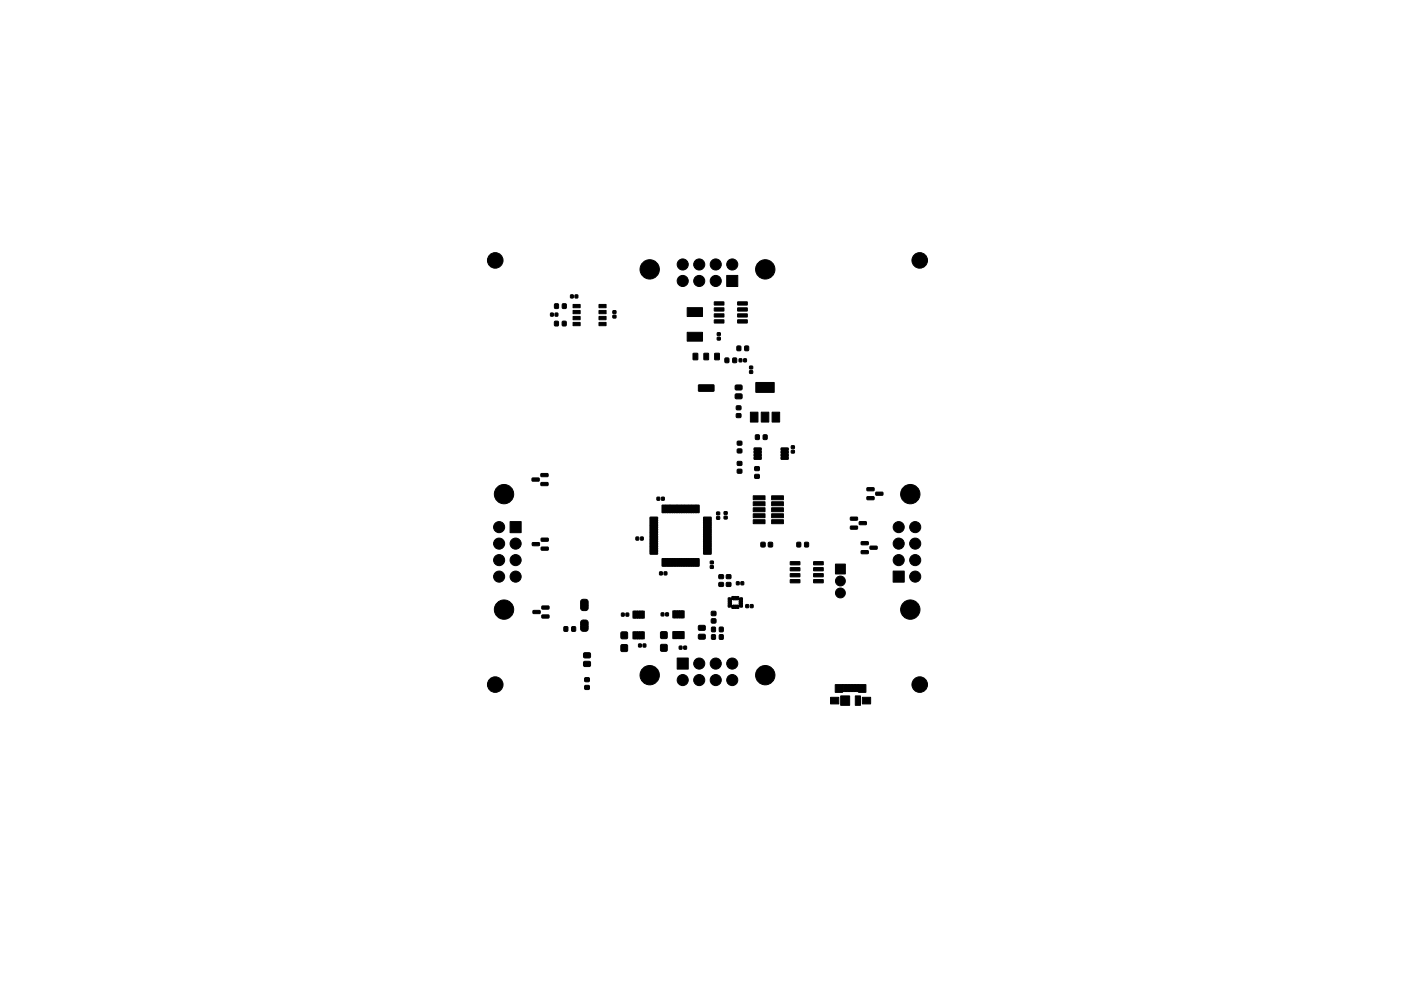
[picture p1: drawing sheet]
<svg xmlns="http://www.w3.org/2000/svg" width="297mm" height="210mm" viewBox="0 0 297 210" stroke-linecap="round" stroke-linejoin="round" font-family="sans-serif">
<g fill="#000" stroke="#000" stroke-width=".21">
<path d="M116.7 66.4h.6v.7h-.6zM117.7 66.4h.6v.7h-.6zM117.6 68.2h.8v.9h-.8zM117.6 64.5h.8v.9h-.8zM119.2 68.2h.8v.9h-.8zM119.3 64.5h.7v.9h-.7zM121.5 64.6h1.5v.7h-1.5zM121.5 65.9h1.5v.6l-1.5 .1zM121.5 67.1h1.5v.7h-1.5zM121.5 68.4h1.5v.7h-1.5zM121 62.6h.5v.6h-.5zM121.9 62.6h.6v.6h-.6z"/>
<path d="M127 68.4h1.5v.7h-1.5zM127 67.1h1.5v.7h-1.5zM127 65.9h1.5v.6l-1.5 .1zM127 64.6h1.5v.7h-1.5zM130 65.9h.6v.6h-.6zM130 66.9h.6v.5h-.6zM147 75h.9v1.3h-.9zM145.7 65.3h3.2v1.8l-3.2 .1zM145.7 70.5h3.2v1.9h-3.2zM149.3 75h.9v1.3h-.9zM151.5 64.1l1.9-.1 .1 .7h-2zM151.5 65.3h1.9l.1 .6-2 .1z"/>
<path d="M151.5 66.6h1.9l.1 .6-2 .1zM151.5 67.9l1.9-.1 .1 .7h-2zM152.1 71.6h.6v.5h-.6zM152.1 70.6h.6v.6h-.6zM151.5 75h1v1.3h-1zM153.7 76h.8v.9h-.8zM156.3 73.5h.7v.9h-.7zM155.4 76h.7v.9h-.7zM156.4 67.9l2-.1v.7h-2zM156.4 66.6h2v.6l-2 .1zM156.4 65.3h2v.6l-2 .1zM156.4 64.1l2-.1v.7h-2z"/>
<path d="M154.1 58.4h2.3v2.4h-2.3zM156.7 76.1h.6v.7h-.6zM157.7 76.1h.5v.7h-.5zM157.9 73.5h.8v.9h-.8zM158.9 78.7h.7v.5h-.7zM158.9 77.7h.7v.5h-.7zM148.1 81.7l3.2-.1 .1 1.3-.2 .1h-3zM156 83.6h1.2l.2 .2-.1 .7-.2 .1h-1.1l-.2-.3zM156 81.7h1.2l.2 .3-.1 .6-.2 .1h-1.1l-.2-.2zM156.1 86.1h1v.8h-1zM156.1 87.8h1v.8h-1zM156.3 93.6h1v.8h-1z"/>
<path d="M156.3 95.3h1v.8h-1zM156.3 97.9h1v.8h-1zM156.3 99.6h1v.8h-1zM159.1 87.5h1.6v2h-1.6zM159.9 95.1l1.4-.1 .1 .4-1.5 .1zM159.9 95.7h1.4l.1 .4-1.5 .1zM159.9 96.4l1.4-.1 .1 .4-1.5 .1zM159.9 97h1.4l.1 .4-1.5 .1zM160.2 92.3h.8v.9h-.8zM160.3 81.2h3.8v2h-3.8zM160 99h1v.8h-1zM159.9 96.8h1.5l-.1 .2h-1.4z"/>
<path d="M159.9 96.2l1.5-.1-.1 .2h-1.4zM159.9 95.5h1.5l-.1 .2h-1.4zM161.4 87.5h1.6v2h-1.6zM161.8 92.3h.8v.9h-.8zM163.7 87.5h1.6v2h-1.6zM165.6 97h1.5v.4l-1.4 .1zM165.6 96.4l1.5-.1v.4l-1.4 .1zM165.6 95.7h1.5v.4l-1.4 .1zM165.6 95.1l1.5-.1v.4l-1.4 .1zM165.7 96.8h1.4v.2h-1.5zM165.7 96.2l1.4-.1v.2h-1.5zM165.7 95.5h1.4v.2h-1.5z"/>
<path d="M167.8 95.6h.6v.5h-.6zM167.8 94.6h.6v.5h-.6zM108.2 110.7h2.3v2.3h-2.3zM112.8 101.5l1.4-.1 .1 .6-.2 .1h-1.2zM112.9 115.2l1.4-.1 .1 .6-.2 .1h-1.3zM114.7 102.4h1.4l.1 .5-.2 .1h-1.2zM114.7 100.5h1.4l.1 .5-.2 .1h-1.2zM114.8 116.1h1.4l.1 .5-.2 .1h-1.3zM114.8 114.2h1.4l.1 .5-.2 .1h-1.3zM134.8 114h.6v.6h-.6zM135.8 114h.6v.6h-.6zM137.8 109.7h1.5l.2 .3-.2 .1h-1.4z"/>
<path d="M137.8 110.2h1.5l.2 .3-.2 .1h-1.4zM137.8 110.7h1.5l.2 .3-.2 .1h-1.4zM137.8 111.2h1.5l.2 .3-.2 .1h-1.4zM137.8 111.7h1.5l.2 .3-.2 .1h-1.4zM137.8 112.2h1.5l.2 .3-.2 .1h-1.4zM137.8 112.7h1.5l.2 .3-.2 .1h-1.4zM137.8 113.2h1.5l.2 .3-.2 .1h-1.4zM137.8 113.7h1.5l.2 .3-.2 .1h-1.4zM137.8 114.2h1.5l.2 .3-.2 .1h-1.4zM137.8 114.7h1.5l.2 .3-.2 .1h-1.4zM137.8 115.2h1.5l.2 .3-.2 .1h-1.4zM137.8 115.7h1.5l.2 .3-.2 .1h-1.4z"/>
<path d="M137.8 116.2h1.5l.2 .3-.2 .1h-1.4zM137.8 116.7h1.5l.2 .3-.2 .1h-1.4zM137.8 117.2h1.5l.2 .3-.2 .1h-1.4zM137.8 117.1h1.6v.1h-1.6zM137.8 116.6h1.6v.1h-1.6zM137.8 116.1h1.6v.1h-1.6zM137.8 115.6h1.6v.1h-1.6zM137.8 115.1h1.6v.1h-1.6zM137.8 114.6h1.6v.1h-1.6zM137.8 114.1h1.6v.1h-1.6zM137.8 113.6h1.6v.1h-1.6zM137.8 113.1h1.6v.1h-1.6z"/>
<path d="M137.8 112.6h1.6v.1h-1.6zM137.8 112.1h1.6v.1h-1.6zM137.8 111.6h1.6v.1h-1.6zM137.8 111.1h1.6v.1h-1.6zM137.8 110.6h1.6v.1h-1.6zM137.8 110.1h1.6v.1h-1.6zM139.3 105.5h.6v.6h-.6zM140.4 118.5l.4 .1v1.4l-.2 .1-.3-.1zM140.4 107.2l.4 .1v1.4l-.2 .1-.3-.1zM140.7 118.5h.2v1.6h-.2zM140.7 107.2h.2v1.6h-.2zM140.9 118.5l.4 .1v1.4l-.2 .1-.3-.1z"/>
<path d="M140.9 107.2l.4 .1v1.4l-.2 .1-.3-.1zM140.3 105.5h.5v.6h-.5zM141.2 118.5h.2v1.6h-.2zM141.2 107.2h.2v1.6h-.2zM141.4 118.5l.4 .1v1.4l-.2 .1-.3-.1zM141.4 107.2l.4 .1v1.4l-.2 .1-.3-.1zM141.7 118.5h.2v1.6h-.2zM141.7 107.2h.2v1.6h-.2zM141.9 118.5l.4 .1v1.4l-.2 .1-.3-.1zM141.9 107.2l.4 .1v1.4l-.2 .1-.3-.1zM142.2 118.5h.2v1.6h-.2zM142.2 107.2h.2v1.6h-.2z"/>
<path d="M142.4 118.5l.4 .1v1.4l-.2 .1-.3-.1zM142.4 107.2l.4 .1v1.4l-.2 .1-.3-.1zM142.7 118.5h.2v1.6h-.2zM142.7 107.2h.2v1.6h-.2zM142.9 118.5l.4 .1v1.4l-.2 .1-.3-.1zM142.9 107.2l.4 .1v1.4l-.2 .1-.3-.1zM143.2 118.5h.2v1.6h-.2zM143.2 107.2h.2v1.6h-.2zM143.4 118.5l.4 .1v1.4l-.2 .1-.3-.1zM143.4 107.2l.4 .1v1.4l-.2 .1-.3-.1zM143.7 118.5h.2v1.6h-.2zM143.7 107.2h.2v1.6h-.2z"/>
<path d="M143.9 118.5l.4 .1v1.4l-.2 .1-.3-.1zM143.9 107.2l.4 .1v1.4l-.2 .1-.3-.1zM144.2 118.5h.2v1.6h-.2zM144.2 107.2h.2v1.6h-.2zM144.4 118.5l.4 .1v1.4l-.2 .1-.3-.1zM144.4 107.2l.4 .1v1.4l-.2 .1-.3-.1zM144.7 118.5h.2v1.6h-.2zM144.7 107.2h.2v1.6h-.2zM144.9 118.5l.4 .1v1.4l-.2 .1-.3-.1zM144.9 107.2l.4 .1v1.4l-.2 .1-.3-.1zM145.2 118.5h.2v1.6h-.2zM145.2 107.2h.2v1.6h-.2z"/>
<path d="M145.4 118.5l.4 .1v1.4l-.2 .1-.3-.1zM145.4 107.2l.4 .1v1.4l-.2 .1-.3-.1zM145.7 118.5h.2v1.6h-.2zM145.7 107.2h.2v1.6h-.2zM145.9 118.5l.4 .1v1.4l-.2 .1-.3-.1zM145.9 107.2l.4 .1v1.4l-.2 .1-.3-.1zM146.2 118.5h.2v1.6h-.2zM146.2 107.2h.2v1.6h-.2zM146.4 118.5l.4 .1v1.4l-.2 .1-.3-.1zM146.4 107.2l.4 .1v1.4l-.2 .1-.3-.1zM146.7 118.5h.2v1.6h-.2zM146.7 107.2h.2v1.6h-.2z"/>
<path d="M146.9 118.5l.4 .1v1.4l-.2 .1-.3-.1zM146.9 107.2l.4 .1v1.4l-.2 .1-.3-.1zM147.2 118.5h.2v1.6h-.2zM147.2 107.2h.2v1.6h-.2zM147.4 118.5l.4 .1v1.4l-.2 .1-.3-.1zM147.4 107.2l.4 .1v1.4l-.2 .1-.3-.1zM147.7 118.5h.2v1.6h-.2zM147.7 107.2h.2v1.6h-.2zM147.9 118.5l.4 .1v1.4l-.2 .1-.3-.1zM147.9 107.2l.4 .1v1.4l-.2 .1-.3-.1zM149.2 117.2h1.5l.1 .3-.1 .1h-1.4zM149.2 116.7h1.5l.1 .3-.1 .1h-1.4z"/>
<path d="M149.2 116.2h1.5l.1 .3-.1 .1h-1.4zM149.2 115.7h1.5l.1 .3-.1 .1h-1.4zM149.2 115.2h1.5l.1 .3-.1 .1h-1.4zM149.2 114.7h1.5l.1 .3-.1 .1h-1.4zM149.2 114.2h1.5l.1 .3-.1 .1h-1.4zM149.2 113.7h1.5l.1 .3-.1 .1h-1.4zM149.2 113.2h1.5l.1 .3-.1 .1h-1.4zM149.2 112.7h1.5l.1 .3-.1 .1h-1.4zM149.2 112.2h1.5l.1 .3-.1 .1h-1.4zM149.2 111.7h1.5l.1 .3-.1 .1h-1.4zM149.2 111.2h1.5l.1 .3-.1 .1h-1.4zM149.2 110.7h1.5l.1 .3-.1 .1h-1.4z"/>
<path d="M149.2 110.2h1.5l.1 .3-.1 .1h-1.4zM149.2 109.7h1.5l.1 .3-.1 .1h-1.4zM149.2 117.1h1.6v.1h-1.6zM149.2 116.6h1.6v.1h-1.6zM149.2 116.1h1.6v.1h-1.6zM149.2 115.6h1.6v.1h-1.6zM149.2 115.1h1.6v.1h-1.6zM149.2 114.6h1.6v.1h-1.6zM149.2 114.1h1.6v.1h-1.6zM149.2 113.6h1.6v.1h-1.6zM149.2 113.1h1.6v.1h-1.6zM149.2 112.6h1.6v.1h-1.6z"/>
<path d="M149.2 112.1h1.6v.1h-1.6zM149.2 111.6h1.6v.1h-1.6zM149.2 111.1h1.6v.1h-1.6zM149.2 110.6h1.6v.1h-1.6zM149.2 110.1h1.6v.1h-1.6zM150.6 119.1h.6v.5h-.6zM150.6 120h.6v.6h-.6zM152 109.6h.6v.6h-.6zM152 108.7h.6v.5h-.6zM153.5 109.5h.7v.6h-.7zM153.5 108.6h.7v.5h-.7zM160 100.7h1v.8h-1z"/>
<path d="M159.7 110.3h2.5v.8h-2.5zM159.7 109h2.5v.8h-2.5zM159.7 107.7h2.5v.8l-2.5 .1zM159.7 106.5h2.5v.8h-2.5zM159.7 105.2h2.5v.8h-2.5zM161.4 115.1h.8v.9h-.8zM162.9 115.1h.9v.9h-.9zM163.6 110.3h2.5v.8h-2.5zM163.6 109h2.5v.8h-2.5zM163.6 107.7h2.5v.8l-2.5 .1zM163.6 106.5h2.5v.8h-2.5zM163.6 105.2h2.5v.8h-2.5z"/>
<path d="M167.6 119.2h2v.6h-2zM169 115.1h.7v.9h-.7zM170.6 115.1h.8v.9h-.8zM172.5 119.2h2l.1 .6h-2.1zM177.1 119.7h2.1v2.1h-2.1zM180.3 109.8l1.4-.1 .1 .6-.2 .1h-1.2zM180.3 111.7l1.4-.1 .1 .6-.2 .1h-1.2zM182.2 110.7h1.4l.1 .5-.2 .1h-1.2zM182.6 115l1.4-.1 .1 .6-.2 .1h-1.2zM182.6 116.9l1.4-.1 .1 .6-.2 .1h-1.2zM183.8 103.5h1.4l.1 .5-.1 .1h-1.3zM183.8 105.4h1.4l.1 .5-.1 .1h-1.3z"/>
<path d="M184.5 115.9h1.4l.1 .5-.2 .2-1.2-.1zM185.7 104.5l1.4-.1 .1 .6-.2 .1h-1.2zM113 129.6l1.4-.1 .1 .6-.1 .1h-1.3zM114.9 130.5h1.4l.1 .5-.2 .1h-1.2zM114.9 128.6h1.4l.1 .5-.2 .1h-1.2zM119.6 133h.8v.9h-.8zM121.2 133h.8v.9h-.8zM123.2 127.3l.4-.2 .9 .1 .2 .4v.6h-1.6zM123.1 128.5h1.6l-.1 .7-.3 .3h-.9l-.3-.4zM123.1 132.6h1.6v.3h-1.6zM123.1 128.2h1.6v.3h-1.6zM123.2 131.7l.4-.2 .8 .1 .3 .4v.6h-1.6z"/>
<path d="M123.1 132.9h1.6l-.1 .7-.3 .3h-1l-.2-.4zM123.8 138.5h1.3l.1 .3v.7l-.3 .1-1.1-.1-.1-.2zM131.8 130.1h.5v.6h-.5zM132.7 130.1h.6v.6h-.6zM131.8 134.1l1-.1 .2 .2 .1 1-.2 .3h-1l-.2-.1-.1-1.1zM131.8 136.8l1-.1 .2 .2 .1 1-.2 .3h-1l-.2-.1-.1-1.1zM134.2 134.1h.4v1.4h-.4zM134.2 129.7h.4v1.4h-.4zM134.6 134.1h.1v1.4h-.1zM134.6 129.7h.1v1.4h-.1zM134.7 134.1h.4v1.4h-.4zM134.7 129.7h.4v1.4h-.4z"/>
<path d="M135.1 134.1h.1v1.4h-.1zM135.1 129.7h.1v1.4h-.1zM135.2 134.1h.4v1.4h-.4zM135.2 129.7h.4v1.4h-.4zM135.6 134.1h.1v1.4h-.1zM135.6 129.7h.1v1.4h-.1zM135.7 134.1h.4v1.4h-.4zM135.7 129.7h.4v1.4h-.4zM135.4 136.6h.6v.7h-.6zM136.1 134.1h.1v1.4h-.1zM136.1 129.7h.1v1.4h-.1zM136.2 134.1h.4v1.4h-.4z"/>
<path d="M136.2 129.7h.4v1.4h-.4zM136.4 136.6h.5v.7h-.5zM140.2 130h.5v.7h-.5zM139.9 121.3h.5v.7h-.5zM141.2 130h.5v.7h-.5zM140.2 134.1l1-.1 .2 .1 .1 1.1-.2 .2-1 .1-.2-.1-.1-1.1zM140.2 136.8l1-.1 .2 .1 .1 1.1-.2 .2-1 .1-.2-.1-.1-1.1zM140.8 121.3h.6v.7h-.6zM142.7 134h.3v1.5h-.3zM142.7 129.6h.3v1.5h-.3zM143 134h.2v1.5h-.2zM143 129.6h.2v1.5h-.2z"/>
<path d="M143.2 134h.3v1.5h-.3zM143.2 129.6h.3v1.5h-.3zM143.6 139.6h2.3v2.3h-2.3zM143.5 134h.2v1.5h-.2zM143.5 129.6h.2v1.5h-.2zM143.7 134h.3v1.5h-.3zM143.7 129.6h.3v1.5h-.3zM144 134h.2v1.5h-.2zM144 129.6h.2v1.5h-.2zM144.2 134h.3v1.5h-.3zM144.2 129.6h.3v1.5h-.3zM144 137.1h.6v.6h-.6z"/>
<path d="M144.5 134h.2v1.5h-.2zM144.5 129.6h.2v1.5h-.2zM144.7 134h.3v1.5h-.3zM144.7 129.6h.3v1.5h-.3zM145 137.1h.5v.6h-.5zM148.2 134.6h1.2l.2 .2-.1 .7-.2 .1h-1.1l-.2-.3zM148.2 132.7h1.2l.2 .3-.1 .6-.2 .1h-1.1l-.2-.2zM150.9 131.3h.8v.8h-.8zM150.9 129.8h.8v.8h-.8zM150.9 133.1h.8v.9h-.8zM150.9 134.7h.8v.9h-.8zM152.4 122h1v.7h-1z"/>
<path d="M152.4 123.6h1v.8h-1zM152.5 133.1h.8v.9h-.8zM152.5 134.7h.8v.9h-.8zM154.4 127.4l.6-.1 .1 .4-.6 .1zM154.4 127.9l.6-.1 .1 .4-.6 .1zM154 122h.9v.7h-.9zM154 123.6h.9v.8h-.9zM154.4 126.9l.4-.1 .3 .5h-.7zM154.4 128.4l.6-.1 .1 .2-.3 .3h-.3zM155.1 128.4l.2 .1-.1 .3-.3-.1zM154.9 126.9l.3-.1 .1 .4h-.2zM155.4 128.4l.2 .1-.1 .6-.3-.1v-.3z"/>
<path d="M155.2 126.6h.4v.7l-.4-.3zM155.7 128.4l.4 .1v.6l-.4-.1zM155.7 126.6h.4v.7l-.4-.1zM156.2 128.4h.2l.2 .2v.5l-.4-.1zM156.2 126.6l.4 .1v.3l-.2 .3-.2-.1zM156.6 126.8l.3 .1-.2 .3h-.2zM156.7 127.9l.6-.1 .1 .4-.6 .1zM156.7 127.4l.6-.1 .1 .4-.6 .1zM156.5 128.5l.2-.1 .2 .3-.3 .1zM156.2 123.4h.5v.7h-.5zM156.7 128.4l.7-.1v.5h-.4zM156.7 127.1l.3-.3h.3l.1 .4-.6 .1z"/>
<path d="M157.1 123.4h.6v.7h-.6zM158.1 128.3h.6v.6h-.6zM159.1 128.3h.6v.6h-.6zM167.6 120.4h2v.7h-2zM167.6 121.7h2v.6l-2 .1zM167.6 123h2v.6l-2 .1zM172.5 123h2l.1 .6-2.1 .1zM172.5 121.7h2l.1 .6-2.1 .1zM172.5 120.4h2l.1 .7h-2.1zM189.4 121.2h2.3v2.3h-2.3zM124 143.8h.9v.8h-.9zM124 145.5h.9v.7h-.9z"/>
<path d="M123.8 140.4l1.3-.1 .1 .3v.7l-.3 .1h-1.1l-.1-.3zM176.1 148h1.7v1.3h-1.7zM177.1 145.3h1.5v1.6h-1.5zM178.3 147.7h1.8v1.9h-1.8zM178.6 145.3h.2v1.4l-.2 .1zM178.8 145.3h.5v1.4h-.5zM179.4 145.3h.6l-.1 1.4h-.5zM179.3 145.3h.1v1.4h-.1zM180.1 145.3h.5v1.4h-.5zM180 145.3h.1v1.4h-.2zM180.7 145.3h.6l-.1 1.4h-.5zM180.6 145.3h.1v1.4h-.1z"/>
<path d="M181.4 147.7h1v1.9h-1.1zM181.4 145.3h.5v1.4h-.5zM181.3 145.3h.1v1.4h-.2zM181.9 145.3h.2v1.5l-.2-.1zM182.1 145.3h1.5v1.6h-1.5zM182.9 148h1.7v1.3h-1.7z"/>
<circle cx="105" cy="55.2" r="1.65"/>
<circle cx="137.7" cy="57.2" r="2.05"/>
<circle cx="144.8" cy="59.6" r="1.18"/>
<circle cx="144.8" cy="56.1" r="1.18"/>
<circle cx="148.2" cy="59.6" r="1.18"/>
<circle cx="148.2" cy="56.1" r="1.18"/>
<circle cx="151.7" cy="59.6" r="1.18"/>
<circle cx="151.8" cy="56.1" r="1.18"/>
<circle cx="155.3" cy="56.1" r="1.18"/>
<circle cx="162.2" cy="57.2" r="2.05"/>
<circle cx="195" cy="55.2" r="1.65"/>
<circle cx="105.8" cy="111.8" r="1.18"/>
<circle cx="105.8" cy="118.8" r="1.18"/>
<circle cx="105.8" cy="115.3" r="1.18"/>
<circle cx="106.9" cy="104.8" r="2.05"/>
<circle cx="109.3" cy="118.8" r="1.18"/>
<circle cx="109.3" cy="115.3" r="1.18"/>
<circle cx="190.5" cy="118.8" r="1.18"/>
<circle cx="190.5" cy="111.8" r="1.18"/>
<circle cx="190.5" cy="115.3" r="1.18"/>
<circle cx="193" cy="104.8" r="2.05"/>
<circle cx="194" cy="118.8" r="1.18"/>
<circle cx="194" cy="111.8" r="1.18"/>
<circle cx="194" cy="115.3" r="1.18"/>
<circle cx="105.8" cy="122.3" r="1.18"/>
<circle cx="106.9" cy="129.3" r="2.05"/>
<circle cx="109.3" cy="122.3" r="1.18"/>
<circle cx="178.2" cy="125.8" r="1.05"/>
<circle cx="178.2" cy="123.3" r="1.05"/>
<circle cx="193" cy="129.3" r="2.05"/>
<circle cx="194" cy="122.3" r="1.18"/>
<circle cx="105" cy="145.2" r="1.65"/>
<circle cx="137.7" cy="143.2" r="2.05"/>
<circle cx="144.8" cy="144.3" r="1.18"/>
<circle cx="148.2" cy="144.3" r="1.18"/>
<circle cx="148.2" cy="140.8" r="1.18"/>
<circle cx="151.7" cy="144.3" r="1.18"/>
<circle cx="151.8" cy="140.8" r="1.18"/>
<circle cx="155.3" cy="144.3" r="1.18"/>
<circle cx="155.3" cy="140.8" r="1.18"/>
<circle cx="162.3" cy="143.2" r="2.05"/>
<circle cx="195" cy="145.2" r="1.65"/>
</g>
</svg>
